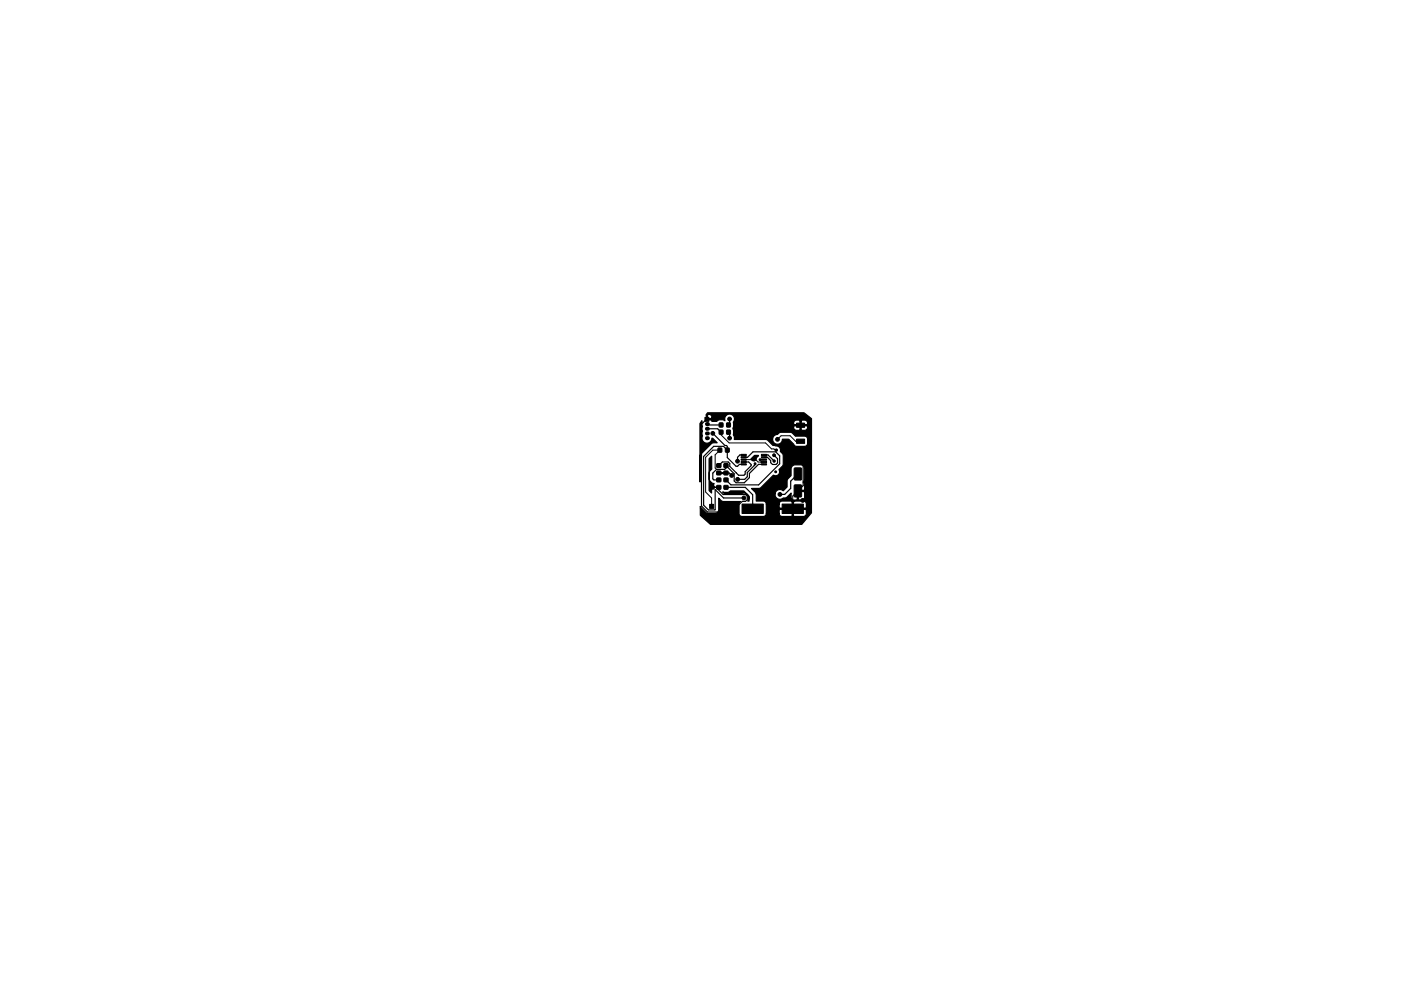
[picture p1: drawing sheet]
<svg xmlns="http://www.w3.org/2000/svg" width="297mm" height="210mm" viewBox="0 0 297 210" stroke-linecap="round" stroke-linejoin="round" font-family="sans-serif">
<g fill="#000" stroke="#000" stroke-width=".21">
<path d="M149.5 88.5h.8v.9h-.8zM152 100h.8v.7h-.8zM152 98.4h.8v.7l-.8 .1zM152.3 95.1h.7v.8h-.8zM152.5 91.3h.8l-.1 .8h-.7zM152.5 89.8h.8l-.1 .8h-.7zM153.5 100h.8v.7h-.8zM153.5 98.4h.8v.7l-.8 .1zM153.8 95.1h.8v.8h-.8zM154.1 91.3h.7v.8h-.7zM154.1 89.8h.7v.8h-.7zM157.1 96.4h1.1v.2h-1.1z"/>
<path d="M157.1 96.9h1.1v.2h-1.1zM157.1 97.4h1.1v.2h-1.1zM157.1 97.9h1.1v.2h-1.1zM157.1 98.4h1.1v.2h-1.1zM161.4 98.4h1.1v.2h-1.1zM161.4 97.9h1.1v.2h-1.1zM161.4 97.4h1.1v.2h-1.1zM161.4 96.9h1.1v.2h-1.1zM161.4 96.4h1.1v.2h-1.1zM168.9 89.8h1.7v.9h-1.7zM168.9 93.2h1.7v.9h-1.7zM168.4 99.3h1.3l.2 .1 .1 2.2-.2 .2-1.2 .1-.2-.2z"/>
<path d="M150.5 107h.8v.9h-.8zM152 101.4h.8v.8h-.8zM152 103h.8v.8h-.8zM153.5 101.4h.8v.8h-.8zM153.5 103h.8v.8h-.8zM157.3 106.9h4.5v2h-4.5zM165.8 106.9h4.5v2h-4.5zM168.4 102.9h1.3l.2 .1 .1 2.2-.2 .2-1.2 .1-.2-.2z"/>
<circle cx="151.1" cy="91.9" r=".4"/>
<circle cx="151.1" cy="88.9" r=".4"/>
<circle cx="154.7" cy="93" r=".4"/>
<circle cx="154.7" cy="88.9" r=".4"/>
<circle cx="156.4" cy="97.9" r=".4"/>
<circle cx="159.2" cy="91.6" r=".4"/>
<circle cx="159.9" cy="97.6" r=".2"/>
<circle cx="160.1" cy="98.4" r=".2"/>
<circle cx="161.1" cy="97.5" r=".2"/>
<circle cx="164.1" cy="96.6" r=".3"/>
<circle cx="164.1" cy="97.8" r=".25"/>
<circle cx="164.6" cy="95.5" r=".25"/>
<circle cx="164.8" cy="93.2" r=".4"/>
<circle cx="169.7" cy="88.4" r=".4"/>
<circle cx="151.1" cy="103.4" r=".4"/>
<circle cx="155.1" cy="100.9" r=".4"/>
<circle cx="156.4" cy="101.7" r=".4"/>
<circle cx="157.7" cy="105.6" r=".4"/>
<circle cx="164.5" cy="100.1" r=".2"/>
<circle cx="165.4" cy="104.9" r=".4"/>
<circle cx="170.2" cy="106.2" r=".4"/>
</g>
<g fill="#000">
<circle cx="149.9" cy="92" r=".43"/>
<circle cx="149.9" cy="90" r=".43"/>
<circle cx="149.9" cy="91" r=".43"/>
<circle cx="149.9" cy="93" r=".43"/>
</g>
<g fill="none" stroke="#000" stroke-width=".25">
<path d="M149.9 91h2.3l.7 .7M149.9 90l.2 .2h2.8M151.1 91.9l2.6 2.6h.3l.2 .2v2.4l1.8 1.8h.4l.4-.4h.9M151.1 88.9h-1.3l-1.1 1.1v17.4l1.3 1.2h5.1l2.3-2.2h.7l.4-.4v-.7l-.4-.4h-4.8l-1.5-1.5M154.2 95.5l-.8-.8h-2.1l-2.1 2.1v10.4l1 1 1.4-.1v-4.2l1.8 1.7h4.3M154.5 91.7l.2 .2v1.1M154.7 88.9v1l-.2 .3M157.7 97h.8l1.2-1.1h4.8l.8 .8v1.7l-4.5 4.5h-5.8l-1.1-1.1M157.7 98h1l.6 .5v.3l-1.3 1.3v.5l-.3 .2h-1.1l-1.9-1.9v-.6l-.3-.3h-1.2l-.8 .8M157.7 96.5h-.8l-.5 .5v.9M159.9 98.8h.1M160.1 98.4l.1 .1-1.8 1.8v.8l-.5 .6h-1.5"/>
<path d="M161.2 97.5h.8M162 98.5h-1.2l-1.9 1.9v.9l-1.1 1.1h-1.8l-.3-.4v-1.5l-1.8-1.7v.5l-.3 .3h-1.7l-.8 .8v1.2l.3 .2h1M162 96.5h.8l1.3 1.3M162 97.5h.1M164.1 96.6l.8 .7v.9l-.4 .3h-.7l-.4-.3v-.5l-.7-.7h-.7M166.3 98h4v5l-1.1 1.2M151.1 103.4h.1M152.4 100.3h2.2l.5 .6M152.4 103.4h-1.3M153.9 103.4h4.1l1.6 1.6v2.9M156.1 100.3v.1M169.2 100.6l-1.6 1.5v1.5l-1.2 1.3h-1"/>
</g>
<path d="M151.9 99.6l-.3-.3v-2.8l1-1h-1.5l-1.5 1.5v7.4l1.3 1.3v1.7M152.9 91.7v.6l1.7 1.7h7.7l1.3 1.2 1 .2M157.7 97.5h2l.2 .2h.5l.3 .3h1.3M161.2 98h.1M164.8 93.2l.8-.7h1.9l1.2 1.1h1M169.7 88.4v1.8M169.2 104.2l-1.1 1v2.7M170.2 106.2h-1.5l-.6 .5" fill="none" stroke="#000" stroke-width=".21"/>
<path d="M148.8 89.3l.1 3.1a1.1 1.1 0 0 0 .6 1.6 1.1 1.1 0 0 0 1.4-1l1.2 .9-1.2 .2-2.3 2.2-.2 .4v5.6v-12.4zM150.9 96.8v2.7l-.5 .7v1.4l.2 .5 .3 .4 .5 .1-.1 .1a.55 .55 0 0 1-.3 .8l-.1 1.1-.6-.5v-6.8zM160 96.6h.8v.2l-.4 .3-.1 .5-.8 .1-.3-.3zM150 87.6h20.5l1.6 1.2-.1 20-2 2.5h-19.4l-2.1-2v-1.9l1.4 1.5h1.8l.4-.2 .3-.4v-2.6l.9 .7h3.7l-.3 .5v2.2l.3 .4 4.8 .1a.64 .64 0 0 0 .7-.7h2.7l.1 .4 .4 .3h2.1l.2-.2v-1.3h.2v1.3l.2 .2h1.9a.64 .64 0 0 0 .7-.7v-.7l-.2-.1h-5.4l-.2 .1v.7h-2.7v-2h2.7v.8l.2 .1h2.6v-1.3h.2v1.3h2.6l.2-.1-.1-1-.4-.4h-2.1l-.4 .2-.2-.2h-2a.64 .64 0 0 0-.6 .6h-2.7l-.1-.3-.4-.3h-1.7v-1.5h4v.2a1.04 1.04 0 0 0 .7 .9 1.04 1.04 0 0 0 1.1-.2l.7-.2 .9-.9v.9a.64 .64 0 0 0 .7 .6h.5l.1-.2v-1.6h.3v1.6l.1 .2 .8-.1 .4-.3v-1.3l-.2-.1h-1.4v-.3h1.4l.2-.1v-1.2l-.3-.4 .3-.5v-2.3a.89 .89 0 0 0-.9-.9h-1.3l-.5 .4-.2 .5v1.4l-.8 1v1.4l-.8 .8a1.04 1.04 0 0 0-1.1-.2 1.04 1.04 0 0 0-.7 .9h-4l-1-1.2 2-.1 2.7-2.7a.83 .83 0 0 0 1.1-.1 .83 .83 0 0 0 .1-1.1l.7-.8 .2-.4v-1.8l-.7-.8a.97 .97 0 0 0-1-1.2l-.5-.1-1.4-1.3h-6.8v-.1h8.1a1.05 1.05 0 0 0 1 1.2 1.05 1.05 0 0 0 1.1-1.1h1.3l1.4 1.5h2a.64 .64 0 0 0 .6-.6v-1.2l-.5-.4-2 .1-.8-.8-.4-.1h-2l-.7 .5a1.03 1.03 0 0 0-1 .9h-8.1l-.2-.8v-.9l-.1-.5 .1-.2h12.8l.1 .3 .2 .3h.9l.1-.2v-.8h.3v.8l.1 .2h.6a.58 .58 0 0 0 .5-.3 .58 .58 0 0 0 0-.7h-2.7l-.1 .4h-12.8v-.9h12.8l.1 .3h1.2v-.8h.3v.8h1.2a.58 .58 0 0 0 0-.6 .58 .58 0 0 0-.5-.4h-.6l-.1 .2-1.1-.2-.4 .3-.1 .4h-12.8v-.2a1.06 1.06 0 0 0-.7-1.7 1.06 1.06 0 0 0-1.1 1.4 1.34 1.34 0 0 0-1.7 .1h-1.1l-.1-.3-1.1-.2 .1-.8h.2v.7h.8l.1-.1a.59 .59 0 0 0-.2-.7 .59 .59 0 0 0-.7 .1l-.3-.1zM152.3 103.3h.2v.2h-.1zM152.3 100.3l1.8-.1v.3h-1.8zM153.2 104.4l1 .1 .6-.3h2.9l1.1 1.1v1h-.3a1.04 1.04 0 0 0-.1-1.4 1.04 1.04 0 0 0-1.4 0h-3.3z" fill="#000" stroke="#000" stroke-width=".25"/>
</svg>
